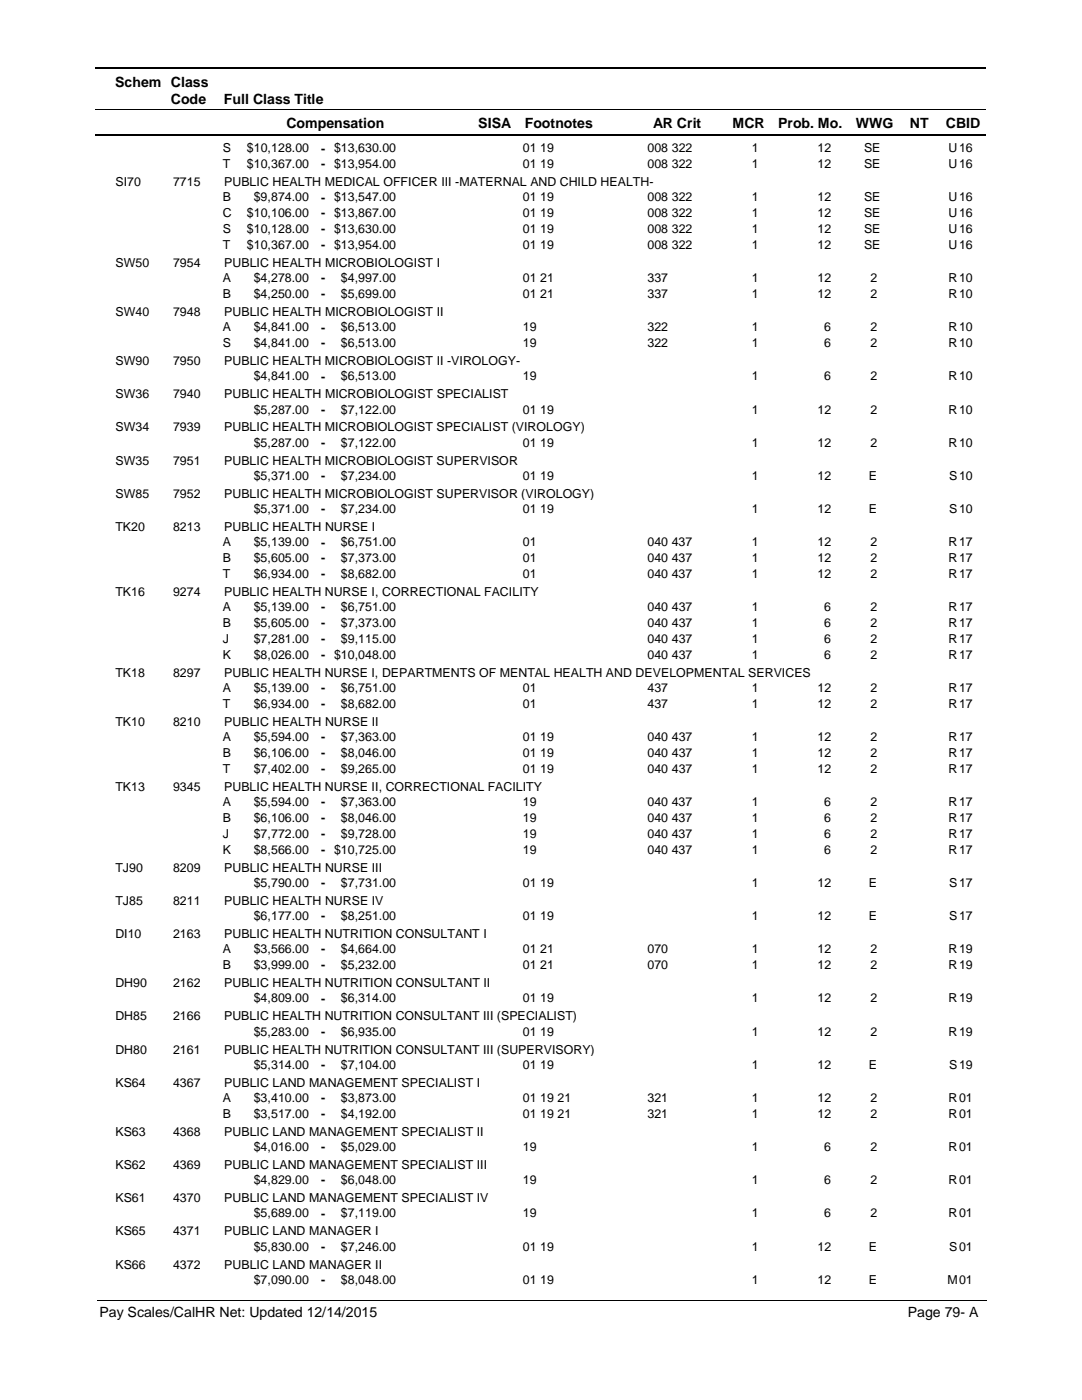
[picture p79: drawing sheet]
<svg xmlns="http://www.w3.org/2000/svg" width="216mm" height="279mm" viewBox="0 0 216 279" stroke-linecap="round" stroke-linejoin="round" font-family="sans-serif">
<defs><g id="words">
<g font-size="2.8">
<text x="23" y="17.3">Schem Class</text>
<text x="34.1" y="20.7">Code</text>
<text x="44.7" y="20.7">Full Class Title</text>
<text x="57.2" y="25.6">Compensation</text>
<text x="95.4" y="25.6">SISA</text>
<text x="104.7" y="25.6">Footnotes</text>
<text x="130.3" y="25.6">AR Crit</text>
<text x="146.2" y="25.6">MCR</text>
<text x="155.3" y="25.6">Prob. Mo.</text>
<text x="170.8" y="25.6">WWG</text>
<text x="181.5" y="25.6">NT</text>
<text x="188.7" y="25.6">CBID</text>
<text x="19.9" y="262.9">Pay Scales/CalHR Net: Updated 12/14/2015</text>
<text x="181.1" y="262.9">Page 79- A</text>
</g>
<g font-size="2.5">
<text x="44.5" y="33.6">T</text>
<text x="44.5" y="30.4">S</text>
<text x="49.3" y="30.4">$10,128.00</text>
<text x="49.3" y="33.6">$10,367.00</text>
<text x="64.1" y="30.4">- $13,630.00</text>
<text x="64.1" y="33.6">- $13,954.00</text>
<text x="104.3" y="30.4">01 19</text>
<text x="104.3" y="33.6">01 19</text>
<text x="129.2" y="30.4">008 322</text>
<text x="129.2" y="33.6">008 322</text>
<text x="150" y="30.4">1</text>
<text x="150" y="33.6">1</text>
<text x="163.1" y="30.4">12</text>
<text x="163.1" y="33.6">12</text>
<text x="172.4" y="30.4">SE</text>
<text x="172.4" y="33.6">SE</text>
<text x="189.3" y="30.4">U</text>
<text x="189.3" y="33.6">U</text>
<text x="191.4" y="30.4">16</text>
<text x="191.4" y="33.6">16</text>
<text x="23" y="37.2">SI70</text>
<text x="34.5" y="37.2">7715</text>
<text x="44.5" y="40.2">B</text>
<text x="44.7" y="37.2">PUBLIC HEALTH MEDICAL OFFICER III -MATERNAL AND CHILD HEALTH-</text>
<text x="50.6" y="40.2">$9,874.00</text>
<text x="64.1" y="40.2">- $13,547.00</text>
<text x="104.3" y="40.2">01 19</text>
<text x="129.2" y="40.2">008 322</text>
<text x="150" y="40.2">1</text>
<text x="163.1" y="40.2">12</text>
<text x="172.4" y="40.2">SE</text>
<text x="189.3" y="40.2">U</text>
<text x="191.4" y="40.2">16</text>
<text x="44.5" y="43.4">C</text>
<text x="44.5" y="46.5">S</text>
<text x="49.3" y="43.4">$10,106.00</text>
<text x="49.3" y="46.5">$10,128.00</text>
<text x="64.1" y="43.4">- $13,867.00</text>
<text x="64.1" y="46.6">- $13,630.00</text>
<text x="104.3" y="43.4">01 19</text>
<text x="104.3" y="46.5">01 19</text>
<text x="129.2" y="43.4">008 322</text>
<text x="129.2" y="46.5">008 322</text>
<text x="150" y="43.4">1</text>
<text x="150" y="46.5">1</text>
<text x="163.1" y="43.4">12</text>
<text x="163.1" y="46.5">12</text>
<text x="172.4" y="43.4">SE</text>
<text x="172.4" y="46.5">SE</text>
<text x="189.3" y="43.4">U</text>
<text x="189.3" y="46.5">U</text>
<text x="191.4" y="43.4">16</text>
<text x="191.4" y="46.5">16</text>
<text x="23" y="53.3">SW50</text>
<text x="34.5" y="53.3">7954</text>
<text x="44.5" y="49.7">T</text>
<text x="44.7" y="53.3">PUBLIC HEALTH MICROBIOLOGIST I</text>
<text x="49.3" y="49.7">$10,367.00</text>
<text x="64.1" y="49.7">- $13,954.00</text>
<text x="104.3" y="49.7">01 19</text>
<text x="129.2" y="49.7">008 322</text>
<text x="150" y="49.7">1</text>
<text x="163.1" y="49.7">12</text>
<text x="172.4" y="49.7">SE</text>
<text x="189.3" y="49.7">U</text>
<text x="191.4" y="49.7">16</text>
<text x="44.5" y="56.3">A</text>
<text x="44.5" y="59.5">B</text>
<text x="50.6" y="56.3">$4,278.00</text>
<text x="50.6" y="59.5">$4,250.00</text>
<text x="64.1" y="56.4">-</text>
<text x="64.1" y="59.5">-</text>
<text x="68" y="59.5">$5,699.00</text>
<text x="68" y="56.3">$4,997.00</text>
<text x="104.3" y="59.5">01 21</text>
<text x="104.3" y="56.3">01 21</text>
<text x="129.2" y="59.5">337</text>
<text x="129.2" y="56.3">337</text>
<text x="150" y="56.3">1</text>
<text x="150" y="59.5">1</text>
<text x="163.1" y="56.3">12</text>
<text x="163.1" y="59.5">12</text>
<text x="173.7" y="59.5">2</text>
<text x="173.7" y="56.3">2</text>
<text x="189.3" y="56.3">R</text>
<text x="189.3" y="59.5">R</text>
<text x="191.4" y="56.3">10</text>
<text x="191.4" y="59.5">10</text>
<text x="23" y="63.1">SW40</text>
<text x="34.5" y="63.1">7948</text>
<text x="44.7" y="63.1">PUBLIC HEALTH MICROBIOLOGIST II</text>
<text x="44.5" y="66.1">A</text>
<text x="44.5" y="69.3">S</text>
<text x="50.6" y="66.1">$4,841.00</text>
<text x="50.6" y="69.3">$4,841.00</text>
<text x="64.1" y="66.2">-</text>
<text x="64.1" y="69.3">-</text>
<text x="68" y="66.1">$6,513.00</text>
<text x="68" y="69.3">$6,513.00</text>
<text x="104.3" y="66.1">19</text>
<text x="104.3" y="69.3">19</text>
<text x="129.2" y="66.1">322</text>
<text x="129.2" y="69.3">322</text>
<text x="150" y="69.3">1</text>
<text x="150" y="66.1">1</text>
<text x="164.5" y="66.1">6</text>
<text x="164.5" y="69.3">6</text>
<text x="173.7" y="66.1">2</text>
<text x="173.7" y="69.3">2</text>
<text x="189.3" y="69.3">R</text>
<text x="189.3" y="66.1">R</text>
<text x="191.4" y="66.1">10</text>
<text x="191.4" y="69.3">10</text>
<text x="23" y="72.9">SW90</text>
<text x="34.5" y="72.9">7950</text>
<text x="44.7" y="72.9">PUBLIC HEALTH MICROBIOLOGIST II -VIROLOGY-</text>
<text x="50.6" y="75.9">$4,841.00</text>
<text x="64.1" y="75.9">-</text>
<text x="68" y="75.9">$6,513.00</text>
<text x="104.3" y="75.9">19</text>
<text x="150" y="75.9">1</text>
<text x="164.5" y="75.9">6</text>
<text x="173.7" y="75.9">2</text>
<text x="189.3" y="75.9">R</text>
<text x="191.4" y="75.9">10</text>
<text x="23" y="79.5">SW36</text>
<text x="34.5" y="79.5">7940</text>
<text x="44.7" y="79.5">PUBLIC HEALTH MICROBIOLOGIST SPECIALIST</text>
<text x="50.6" y="82.5">$5,287.00</text>
<text x="64.1" y="82.6">-</text>
<text x="68" y="82.5">$7,122.00</text>
<text x="104.3" y="82.5">01 19</text>
<text x="150" y="82.5">1</text>
<text x="163.1" y="82.5">12</text>
<text x="173.7" y="82.5">2</text>
<text x="189.3" y="82.5">R</text>
<text x="191.4" y="82.5">10</text>
<text x="23" y="86.1">SW34</text>
<text x="34.5" y="86.1">7939</text>
<text x="44.7" y="86.1">PUBLIC HEALTH MICROBIOLOGIST SPECIALIST (VIROLOGY)</text>
<text x="50.6" y="89.2">$5,287.00</text>
<text x="64.1" y="89.2">-</text>
<text x="68" y="89.2">$7,122.00</text>
<text x="104.3" y="89.2">01 19</text>
<text x="150" y="89.2">1</text>
<text x="163.1" y="89.2">12</text>
<text x="173.7" y="89.2">2</text>
<text x="189.3" y="89.2">R</text>
<text x="191.4" y="89.2">10</text>
<text x="23" y="92.8">SW35</text>
<text x="34.5" y="92.8">7951</text>
<text x="44.7" y="92.8">PUBLIC HEALTH MICROBIOLOGIST SUPERVISOR</text>
<text x="50.6" y="95.8">$5,371.00</text>
<text x="64.1" y="95.8">-</text>
<text x="68" y="95.8">$7,234.00</text>
<text x="104.3" y="95.8">01 19</text>
<text x="150" y="95.8">1</text>
<text x="163.1" y="95.8">12</text>
<text x="173.4" y="95.8">E</text>
<text x="189.4" y="95.8">S</text>
<text x="191.4" y="95.8">10</text>
<text x="23" y="99.4">SW85</text>
<text x="34.5" y="99.4">7952</text>
<text x="44.7" y="99.4">PUBLIC HEALTH MICROBIOLOGIST SUPERVISOR (VIROLOGY)</text>
<text x="23" y="106">TK20</text>
<text x="34.5" y="106">8213</text>
<text x="44.7" y="106">PUBLIC HEALTH NURSE I</text>
<text x="50.6" y="102.4">$5,371.00</text>
<text x="64.1" y="102.4">-</text>
<text x="68" y="102.4">$7,234.00</text>
<text x="104.3" y="102.4">01 19</text>
<text x="150" y="102.4">1</text>
<text x="163.1" y="102.4">12</text>
<text x="173.4" y="102.4">E</text>
<text x="189.4" y="102.4">S</text>
<text x="191.4" y="102.4">10</text>
<text x="44.5" y="109.1">A</text>
<text x="44.5" y="112.2">B</text>
<text x="50.6" y="109.1">$5,139.00</text>
<text x="50.6" y="112.2">$5,605.00</text>
<text x="64.1" y="109.1">-</text>
<text x="64.1" y="112.2">-</text>
<text x="68" y="109.1">$6,751.00</text>
<text x="68" y="112.2">$7,373.00</text>
<text x="104.3" y="109.1">01</text>
<text x="104.3" y="112.2">01</text>
<text x="129.2" y="109.1">040 437</text>
<text x="129.2" y="112.2">040 437</text>
<text x="150" y="112.2">1</text>
<text x="150" y="109.1">1</text>
<text x="163.1" y="109.1">12</text>
<text x="163.1" y="112.2">12</text>
<text x="173.7" y="109.1">2</text>
<text x="173.7" y="112.2">2</text>
<text x="189.3" y="112.2">R</text>
<text x="189.3" y="109.1">R</text>
<text x="191.4" y="109.1">17</text>
<text x="191.4" y="112.2">17</text>
<text x="23" y="119">TK16</text>
<text x="34.5" y="119">9274</text>
<text x="44.5" y="115.4">T</text>
<text x="44.7" y="119">PUBLIC HEALTH NURSE I, CORRECTIONAL FACILITY</text>
<text x="50.6" y="115.4">$6,934.00</text>
<text x="64.1" y="115.4">-</text>
<text x="68" y="115.4">$8,682.00</text>
<text x="104.3" y="115.4">01</text>
<text x="129.2" y="115.4">040 437</text>
<text x="150" y="115.4">1</text>
<text x="163.1" y="115.4">12</text>
<text x="173.7" y="115.4">2</text>
<text x="189.3" y="115.4">R</text>
<text x="191.4" y="115.4">17</text>
<text x="44.5" y="122">A</text>
<text x="44.5" y="125.2">B</text>
<text x="50.6" y="122">$5,139.00</text>
<text x="50.6" y="125.2">$5,605.00</text>
<text x="64.1" y="122">-</text>
<text x="64.1" y="125.2">-</text>
<text x="68" y="122">$6,751.00</text>
<text x="68" y="125.2">$7,373.00</text>
<text x="129.2" y="122">040 437</text>
<text x="129.2" y="125.2">040 437</text>
<text x="150" y="122">1</text>
<text x="150" y="125.2">1</text>
<text x="164.5" y="122">6</text>
<text x="164.5" y="125.2">6</text>
<text x="173.7" y="122">2</text>
<text x="173.7" y="125.2">2</text>
<text x="189.3" y="122">R</text>
<text x="189.3" y="125.2">R</text>
<text x="191.4" y="122">17</text>
<text x="191.4" y="125.2">17</text>
<text x="44.5" y="128.3">J</text>
<text x="44.5" y="131.5">K</text>
<text x="50.6" y="128.3">$7,281.00</text>
<text x="50.6" y="131.5">$8,026.00</text>
<text x="64.1" y="128.4">-</text>
<text x="64.1" y="131.5">- $10,048.00</text>
<text x="68" y="128.3">$9,115.00</text>
<text x="129.2" y="128.3">040 437</text>
<text x="129.2" y="131.5">040 437</text>
<text x="150" y="128.3">1</text>
<text x="150" y="131.5">1</text>
<text x="164.5" y="128.3">6</text>
<text x="164.5" y="131.5">6</text>
<text x="173.7" y="128.3">2</text>
<text x="173.7" y="131.5">2</text>
<text x="189.3" y="128.3">R</text>
<text x="189.3" y="131.5">R</text>
<text x="191.4" y="128.3">17</text>
<text x="191.4" y="131.5">17</text>
<text x="23" y="135.1">TK18</text>
<text x="34.5" y="135.1">8297</text>
<text x="44.7" y="135.1">PUBLIC HEALTH NURSE I, DEPARTMENTS OF MENTAL HEALTH AND DEVELOPMENTAL SERVICES</text>
<text x="44.5" y="138.1">A</text>
<text x="44.5" y="141.3">T</text>
<text x="50.6" y="138.1">$5,139.00</text>
<text x="50.6" y="141.3">$6,934.00</text>
<text x="64.1" y="138.2">-</text>
<text x="64.1" y="141.3">-</text>
<text x="68" y="138.1">$6,751.00</text>
<text x="68" y="141.3">$8,682.00</text>
<text x="104.3" y="138.1">01</text>
<text x="104.3" y="141.3">01</text>
<text x="129.2" y="138.1">437</text>
<text x="129.2" y="141.3">437</text>
<text x="150" y="141.3">1</text>
<text x="150" y="138.1">1</text>
<text x="163.1" y="138.1">12</text>
<text x="163.1" y="141.3">12</text>
<text x="173.7" y="138.1">2</text>
<text x="173.7" y="141.3">2</text>
<text x="189.3" y="141.3">R</text>
<text x="189.3" y="138.1">R</text>
<text x="191.4" y="138.1">17</text>
<text x="191.4" y="141.3">17</text>
<text x="23" y="144.9">TK10</text>
<text x="34.5" y="144.9">8210</text>
<text x="44.5" y="147.9">A</text>
<text x="44.7" y="144.9">PUBLIC HEALTH NURSE II</text>
<text x="50.6" y="147.9">$5,594.00</text>
<text x="64.1" y="148">-</text>
<text x="68" y="147.9">$7,363.00</text>
<text x="104.3" y="147.9">01 19</text>
<text x="129.2" y="147.9">040 437</text>
<text x="150" y="147.9">1</text>
<text x="163.1" y="147.9">12</text>
<text x="173.7" y="147.9">2</text>
<text x="189.3" y="147.9">R</text>
<text x="191.4" y="147.9">17</text>
<text x="44.5" y="151.1">B</text>
<text x="44.5" y="154.3">T</text>
<text x="50.6" y="151.1">$6,106.00</text>
<text x="50.6" y="154.3">$7,402.00</text>
<text x="64.1" y="151.1">-</text>
<text x="64.1" y="154.3">-</text>
<text x="68" y="151.1">$8,046.00</text>
<text x="68" y="154.3">$9,265.00</text>
<text x="104.3" y="151.1">01 19</text>
<text x="104.3" y="154.3">01 19</text>
<text x="129.2" y="151.1">040 437</text>
<text x="129.2" y="154.3">040 437</text>
<text x="150" y="151.1">1</text>
<text x="150" y="154.3">1</text>
<text x="163.1" y="151.1">12</text>
<text x="163.1" y="154.3">12</text>
<text x="173.7" y="151.1">2</text>
<text x="173.7" y="154.3">2</text>
<text x="189.3" y="151.1">R</text>
<text x="189.3" y="154.3">R</text>
<text x="191.4" y="151.1">17</text>
<text x="191.4" y="154.3">17</text>
<text x="23" y="157.8">TK13</text>
<text x="34.5" y="157.8">9345</text>
<text x="44.5" y="160.9">A</text>
<text x="44.7" y="157.8">PUBLIC HEALTH NURSE II, CORRECTIONAL FACILITY</text>
<text x="50.6" y="160.9">$5,594.00</text>
<text x="64.1" y="160.9">-</text>
<text x="68" y="160.9">$7,363.00</text>
<text x="104.3" y="160.9">19</text>
<text x="129.2" y="160.9">040 437</text>
<text x="150" y="160.9">1</text>
<text x="164.5" y="160.9">6</text>
<text x="173.7" y="160.9">2</text>
<text x="189.3" y="160.9">R</text>
<text x="191.4" y="160.9">17</text>
<text x="44.5" y="164.1">B</text>
<text x="44.5" y="167.2">J</text>
<text x="50.6" y="164.1">$6,106.00</text>
<text x="50.6" y="167.2">$7,772.00</text>
<text x="64.1" y="164.1">-</text>
<text x="64.1" y="167.3">-</text>
<text x="68" y="164.1">$8,046.00</text>
<text x="68" y="167.2">$9,728.00</text>
<text x="104.3" y="164.1">19</text>
<text x="104.3" y="167.2">19</text>
<text x="129.2" y="164.1">040 437</text>
<text x="129.2" y="167.2">040 437</text>
<text x="150" y="164.1">1</text>
<text x="150" y="167.2">1</text>
<text x="164.5" y="164.1">6</text>
<text x="164.5" y="167.2">6</text>
<text x="173.7" y="164.1">2</text>
<text x="173.7" y="167.2">2</text>
<text x="189.3" y="164.1">R</text>
<text x="189.3" y="167.2">R</text>
<text x="191.4" y="164.1">17</text>
<text x="191.4" y="167.2">17</text>
<text x="23" y="174">TJ90</text>
<text x="34.5" y="174">8209</text>
<text x="44.5" y="170.4">K</text>
<text x="44.7" y="174">PUBLIC HEALTH NURSE III</text>
<text x="50.6" y="170.4">$8,566.00</text>
<text x="64.1" y="170.4">- $10,725.00</text>
<text x="104.3" y="170.4">19</text>
<text x="129.2" y="170.4">040 437</text>
<text x="150" y="170.4">1</text>
<text x="164.5" y="170.4">6</text>
<text x="173.7" y="170.4">2</text>
<text x="189.3" y="170.4">R</text>
<text x="191.4" y="170.4">17</text>
<text x="50.6" y="177">$5,790.00</text>
<text x="64.1" y="177">-</text>
<text x="68" y="177">$7,731.00</text>
<text x="104.3" y="177">01 19</text>
<text x="150" y="177">1</text>
<text x="163.1" y="177">12</text>
<text x="173.4" y="177">E</text>
<text x="189.4" y="177">S</text>
<text x="191.4" y="177">17</text>
<text x="23" y="180.6">TJ85</text>
<text x="34.5" y="180.6">8211</text>
<text x="44.7" y="180.6">PUBLIC HEALTH NURSE IV</text>
<text x="50.6" y="183.7">$6,177.00</text>
<text x="64.1" y="183.7">-</text>
<text x="68" y="183.7">$8,251.00</text>
<text x="104.3" y="183.7">01 19</text>
<text x="150" y="183.7">1</text>
<text x="163.1" y="183.7">12</text>
<text x="173.4" y="183.7">E</text>
<text x="189.4" y="183.7">S</text>
<text x="191.4" y="183.7">17</text>
<text x="23" y="187.2">DI10</text>
<text x="34.5" y="187.2">2163</text>
<text x="44.5" y="190.3">A</text>
<text x="44.7" y="187.2">PUBLIC HEALTH NUTRITION CONSULTANT I</text>
<text x="50.6" y="190.3">$3,566.00</text>
<text x="64.1" y="190.3">-</text>
<text x="68" y="190.3">$4,664.00</text>
<text x="104.3" y="190.3">01 21</text>
<text x="129.2" y="190.3">070</text>
<text x="150" y="190.3">1</text>
<text x="163.1" y="190.3">12</text>
<text x="173.7" y="190.3">2</text>
<text x="189.3" y="190.3">R</text>
<text x="191.4" y="190.3">19</text>
<text x="23" y="197">DH90</text>
<text x="34.5" y="197">2162</text>
<text x="44.5" y="193.4">B</text>
<text x="44.7" y="197">PUBLIC HEALTH NUTRITION CONSULTANT II</text>
<text x="50.6" y="193.4">$3,999.00</text>
<text x="64.1" y="193.5">-</text>
<text x="68" y="193.4">$5,232.00</text>
<text x="104.3" y="193.4">01 21</text>
<text x="129.2" y="193.4">070</text>
<text x="150" y="193.4">1</text>
<text x="163.1" y="193.4">12</text>
<text x="173.7" y="193.4">2</text>
<text x="189.3" y="193.4">R</text>
<text x="191.4" y="193.4">19</text>
<text x="23" y="203.6">DH85</text>
<text x="34.5" y="203.6">2166</text>
<text x="44.7" y="203.6">PUBLIC HEALTH NUTRITION CONSULTANT III (SPECIALIST)</text>
<text x="50.6" y="200">$4,809.00</text>
<text x="64.1" y="200.1">-</text>
<text x="68" y="200">$6,314.00</text>
<text x="104.3" y="200">01 19</text>
<text x="150" y="200">1</text>
<text x="163.1" y="200">12</text>
<text x="173.7" y="200">2</text>
<text x="189.3" y="200">R</text>
<text x="191.4" y="200">19</text>
<text x="50.6" y="206.7">$5,283.00</text>
<text x="64.1" y="206.7">-</text>
<text x="68" y="206.7">$6,935.00</text>
<text x="104.3" y="206.7">01 19</text>
<text x="150" y="206.7">1</text>
<text x="163.1" y="206.7">12</text>
<text x="173.7" y="206.7">2</text>
<text x="189.3" y="206.7">R</text>
<text x="191.4" y="206.7">19</text>
<text x="23" y="210.3">DH80</text>
<text x="34.5" y="210.3">2161</text>
<text x="44.7" y="210.3">PUBLIC HEALTH NUTRITION CONSULTANT III (SUPERVISORY)</text>
<text x="50.6" y="213.3">$5,314.00</text>
<text x="64.1" y="213.3">-</text>
<text x="68" y="213.3">$7,104.00</text>
<text x="104.3" y="213.3">01 19</text>
<text x="150" y="213.3">1</text>
<text x="163.1" y="213.3">12</text>
<text x="173.4" y="213.3">E</text>
<text x="189.4" y="213.3">S</text>
<text x="191.4" y="213.3">19</text>
<text x="23" y="216.9">KS64</text>
<text x="34.5" y="216.9">4367</text>
<text x="44.5" y="219.9">A</text>
<text x="44.7" y="216.9">PUBLIC LAND MANAGEMENT SPECIALIST I</text>
<text x="50.6" y="219.9">$3,410.00</text>
<text x="64.1" y="219.9">-</text>
<text x="68" y="219.9">$3,873.00</text>
<text x="104.3" y="219.9">01 19 21</text>
<text x="129.2" y="219.9">321</text>
<text x="150" y="219.9">1</text>
<text x="163.1" y="219.9">12</text>
<text x="173.7" y="219.9">2</text>
<text x="189.3" y="219.9">R</text>
<text x="191.4" y="219.9">01</text>
<text x="23" y="226.7">KS63</text>
<text x="34.5" y="226.7">4368</text>
<text x="44.5" y="223.1">B</text>
<text x="44.7" y="226.7">PUBLIC LAND MANAGEMENT SPECIALIST II</text>
<text x="50.6" y="223.1">$3,517.00</text>
<text x="64.1" y="223.1">-</text>
<text x="68" y="223.1">$4,192.00</text>
<text x="104.3" y="223.1">01 19 21</text>
<text x="129.2" y="223.1">321</text>
<text x="150" y="223.1">1</text>
<text x="163.1" y="223.1">12</text>
<text x="173.7" y="223.1">2</text>
<text x="189.3" y="223.1">R</text>
<text x="191.4" y="223.1">01</text>
<text x="23" y="233.3">KS62</text>
<text x="34.5" y="233.3">4369</text>
<text x="44.7" y="233.3">PUBLIC LAND MANAGEMENT SPECIALIST III</text>
<text x="50.6" y="229.7">$4,016.00</text>
<text x="64.1" y="229.8">-</text>
<text x="68" y="229.7">$5,029.00</text>
<text x="104.3" y="229.7">19</text>
<text x="150" y="229.7">1</text>
<text x="164.5" y="229.7">6</text>
<text x="173.7" y="229.7">2</text>
<text x="189.3" y="229.7">R</text>
<text x="191.4" y="229.7">01</text>
<text x="23" y="239.9">KS61</text>
<text x="34.5" y="239.9">4370</text>
<text x="44.7" y="239.9">PUBLIC LAND MANAGEMENT SPECIALIST IV</text>
<text x="50.6" y="236.3">$4,829.00</text>
<text x="64.1" y="236.4">-</text>
<text x="68" y="236.3">$6,048.00</text>
<text x="104.3" y="236.3">19</text>
<text x="150" y="236.3">1</text>
<text x="164.5" y="236.3">6</text>
<text x="173.7" y="236.3">2</text>
<text x="189.3" y="236.3">R</text>
<text x="191.4" y="236.3">01</text>
<text x="50.6" y="243">$5,689.00</text>
<text x="64.1" y="243">-</text>
<text x="68" y="243">$7,119.00</text>
<text x="104.3" y="243">19</text>
<text x="150" y="243">1</text>
<text x="164.5" y="243">6</text>
<text x="173.7" y="243">2</text>
<text x="189.3" y="243">R</text>
<text x="191.4" y="243">01</text>
<text x="23" y="246.5">KS65</text>
<text x="34.5" y="246.5">4371</text>
<text x="44.7" y="246.5">PUBLIC LAND MANAGER I</text>
<text x="50.6" y="249.6">$5,830.00</text>
<text x="64.1" y="249.6">-</text>
<text x="68" y="249.6">$7,246.00</text>
<text x="104.3" y="249.6">01 19</text>
<text x="150" y="249.6">1</text>
<text x="163.1" y="249.6">12</text>
<text x="173.4" y="249.6">E</text>
<text x="189.4" y="249.6">S</text>
<text x="191.4" y="249.6">01</text>
<text x="23" y="253.2">KS66</text>
<text x="34.5" y="253.2">4372</text>
<text x="44.7" y="253.2">PUBLIC LAND MANAGER II</text>
<text x="50.6" y="256.2">$7,090.00</text>
<text x="64.1" y="256.2">-</text>
<text x="68" y="256.2">$8,048.00</text>
<text x="104.3" y="256.2">01 19</text>
<text x="150" y="256.2">1</text>
<text x="163.1" y="256.2">12</text>
<text x="173.4" y="256.2">E</text>
<text x="189.1" y="256.2">M</text>
<text x="191.4" y="256.2">01</text>
</g>
</g></defs>
<path d="M19 13.5h177.8M19 27h177.8" fill="none" stroke="#000" stroke-width=".36"/>
<path d="M19 21.8h177.8" fill="none" stroke="#000" stroke-width=".2"/>
<g fill="#fff">
<path d="M46.9 27.8h16.3v3h-16.3z"/>
<path d="M191 27.8h4.2v3h-4.2z"/>
<path d="M46.9 31h16.3v2.9h-16.3z"/>
<path d="M191 31h4.2v2.9h-4.2z"/>
<path d="M46.9 37.6h16.3v3h-16.3z"/>
<path d="M191 37.6h4.2v3h-4.2z"/>
<path d="M46.9 40.7h16.3v3h-16.3z"/>
<path d="M191 40.7h4.2v3h-4.2z"/>
<path d="M46.9 43.9h16.3v3h-16.3z"/>
<path d="M191 43.9h4.2v3h-4.2z"/>
<path d="M46.9 47.1h16.3v3h-16.3z"/>
<path d="M191 47.1h4.2v3h-4.2z"/>
<path d="M46.9 53.7h16.3v3h-16.3z"/>
<path d="M191 53.7h4.2v3h-4.2z"/>
<path d="M46.9 56.9h16.3v2.9h-16.3z"/>
<path d="M191 56.9h4.2v2.9h-4.2z"/>
<path d="M46.9 63.5h16.3v3h-16.3z"/>
<path d="M191 63.5h4.2v3h-4.2z"/>
<path d="M46.9 66.7h16.3v3h-16.3z"/>
<path d="M191 66.7h4.2v3h-4.2z"/>
<path d="M46.9 73.3h16.3v3h-16.3z"/>
<path d="M191 73.3h4.2v3h-4.2z"/>
<path d="M46.9 79.9h16.3v3h-16.3z"/>
<path d="M191 79.9h4.2v3h-4.2z"/>
<path d="M46.9 86.6h16.3v2.9h-16.3z"/>
<path d="M191 86.6h4.2v2.9h-4.2z"/>
<path d="M46.9 93.2h16.3v2.9h-16.3z"/>
<path d="M191 93.2h4.2v2.9h-4.2z"/>
<path d="M46.9 99.8h16.3v3h-16.3z"/>
<path d="M191 99.8h4.2v3h-4.2z"/>
<path d="M46.9 106.4h16.3v3h-16.3z"/>
<path d="M191 106.4h4.2v3h-4.2z"/>
<path d="M46.9 109.6h16.3v3h-16.3z"/>
<path d="M191 109.6h4.2v3h-4.2z"/>
<path d="M46.9 112.8h16.3v2.9h-16.3z"/>
<path d="M191 112.8h4.2v2.9h-4.2z"/>
<path d="M46.9 119.4h16.3v2.9h-16.3z"/>
<path d="M191 119.4h4.2v2.9h-4.2z"/>
<path d="M46.9 122.5h16.3v3h-16.3z"/>
<path d="M191 122.5h4.2v3h-4.2z"/>
<path d="M46.9 125.7h16.3v3h-16.3z"/>
<path d="M191 125.7h4.2v3h-4.2z"/>
<path d="M46.9 128.9h16.3v3h-16.3z"/>
<path d="M191 128.9h4.2v3h-4.2z"/>
<path d="M46.9 135.5h16.3v3h-16.3z"/>
<path d="M191 135.5h4.2v3h-4.2z"/>
<path d="M46.9 138.7h16.3v2.9h-16.3z"/>
<path d="M191 138.7h4.2v2.9h-4.2z"/>
<path d="M46.9 145.3h16.3v3h-16.3z"/>
<path d="M191 145.3h4.2v3h-4.2z"/>
<path d="M46.9 148.5h16.3v2.9h-16.3z"/>
<path d="M191 148.5h4.2v2.9h-4.2z"/>
<path d="M46.9 151.6h16.3v3h-16.3z"/>
<path d="M191 151.6h4.2v3h-4.2z"/>
<path d="M46.9 158.3h16.3v2.9h-16.3z"/>
<path d="M191 158.3h4.2v2.9h-4.2z"/>
<path d="M46.9 161.4h16.3v3h-16.3z"/>
<path d="M191 161.4h4.2v3h-4.2z"/>
<path d="M46.9 164.6h16.3v3h-16.3z"/>
<path d="M191 164.6h4.2v3h-4.2z"/>
<path d="M46.9 167.8h16.3v3h-16.3z"/>
<path d="M191 167.8h4.2v3h-4.2z"/>
<path d="M46.9 174.4h16.3v3h-16.3z"/>
<path d="M191 174.4h4.2v3h-4.2z"/>
<path d="M46.9 181h16.3v3h-16.3z"/>
<path d="M191 181h4.2v3h-4.2z"/>
<path d="M46.9 187.6h16.3v3h-16.3z"/>
<path d="M191 187.6h4.2v3h-4.2z"/>
<path d="M46.9 190.8h16.3v3h-16.3z"/>
<path d="M191 190.8h4.2v3h-4.2z"/>
<path d="M46.9 197.4h16.3v3h-16.3z"/>
<path d="M191 197.4h4.2v3h-4.2z"/>
<path d="M46.9 204.1h16.3v3h-16.3z"/>
<path d="M191 204.1h4.2v3h-4.2z"/>
<path d="M46.9 210.7h16.3v3h-16.3z"/>
<path d="M191 210.7h4.2v3h-4.2z"/>
<path d="M46.9 217.3h16.3v3h-16.3z"/>
<path d="M191 217.3h4.2v3h-4.2z"/>
<path d="M46.9 220.5h16.3v2.9h-16.3z"/>
<path d="M191 220.5h4.2v2.9h-4.2z"/>
<path d="M46.9 227.1h16.3v3h-16.3z"/>
<path d="M191 227.1h4.2v3h-4.2z"/>
<path d="M46.9 233.7h16.3v3h-16.3z"/>
<path d="M191 233.7h4.2v3h-4.2z"/>
<path d="M46.9 240.3h16.3v3h-16.3z"/>
<path d="M191 240.3h4.2v3h-4.2z"/>
<path d="M46.9 247h16.3v3h-16.3z"/>
<path d="M191 247h4.2v3h-4.2z"/>
<path d="M46.9 253.6h16.3v3h-16.3z"/>
<path d="M191 253.6h4.2v3h-4.2z"/>
</g>
<path d="M19.4 259.6h177.4" fill="none" stroke="#000" stroke-width=".2"/>
<use href="#words"/>
</svg>
